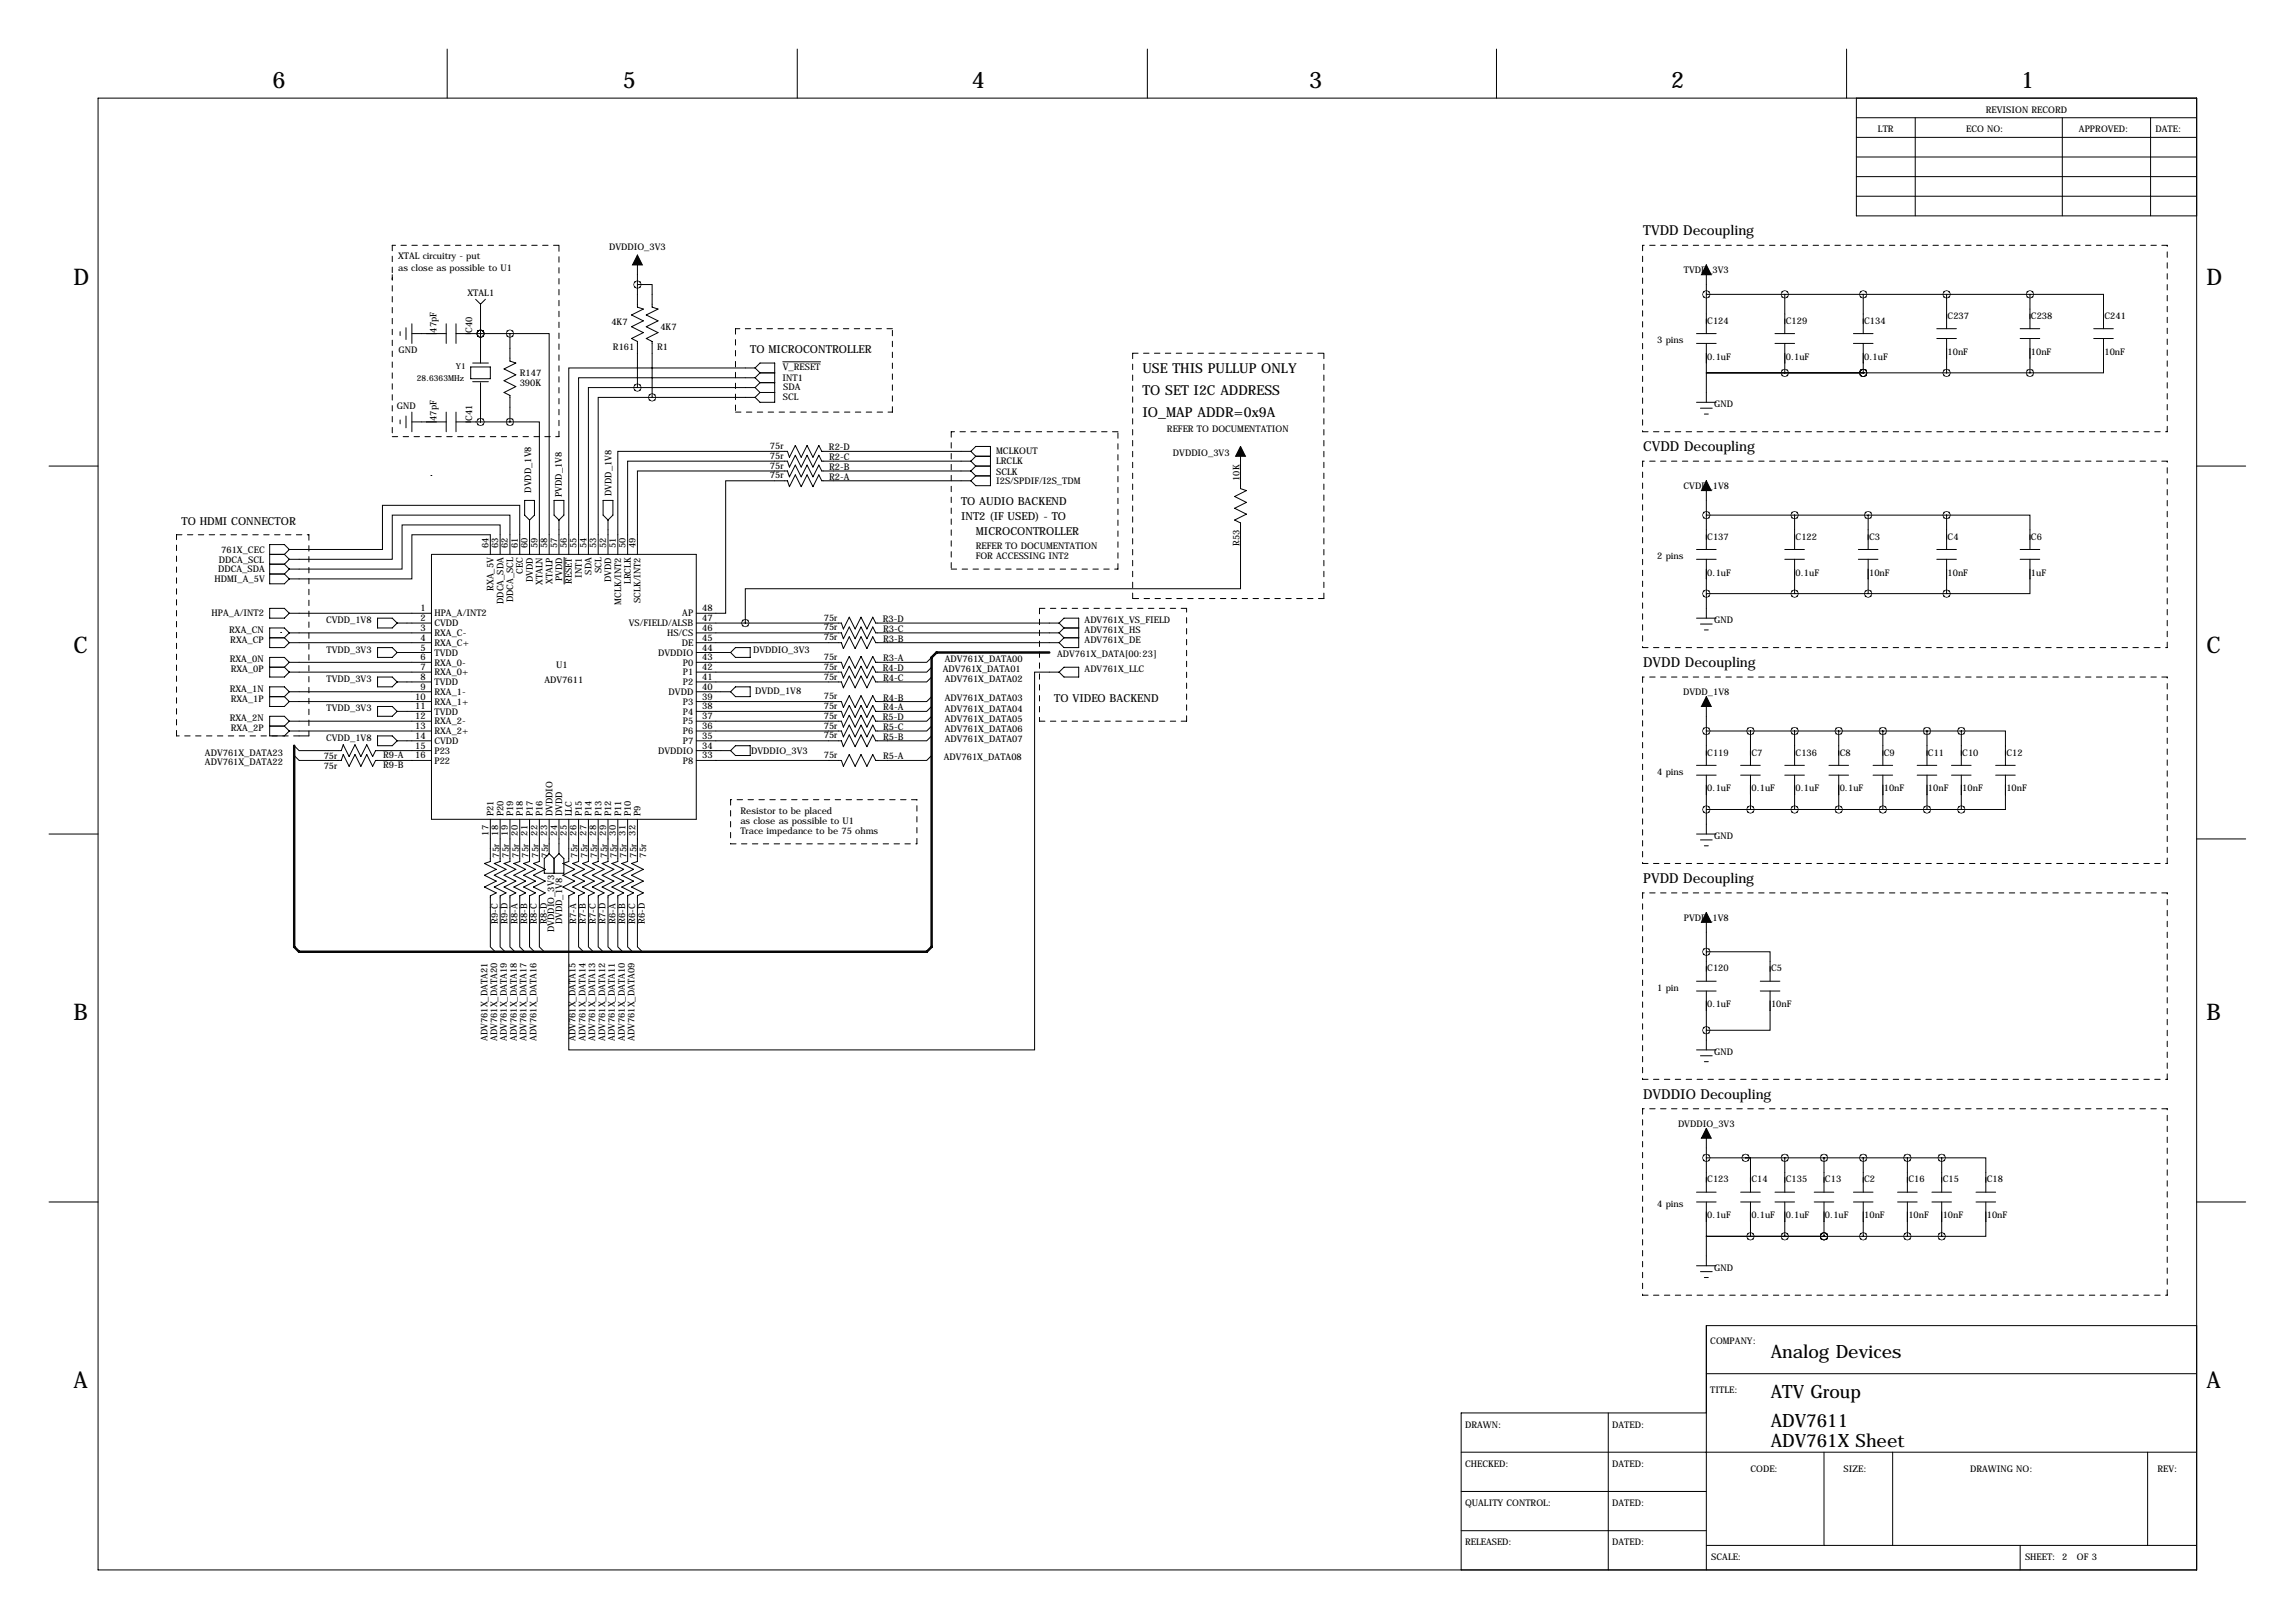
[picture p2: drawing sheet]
<svg xmlns="http://www.w3.org/2000/svg" width="594mm" height="419mm" viewBox="0 0 594 419" stroke-linecap="round" stroke-linejoin="round" font-family="sans-serif">
<defs><g id="words">
<g font-size="5.9">
<text x="70.6" y="22.9">6</text>
<text x="161.3" y="22.9">5</text>
<text x="251.7" y="22.9">4</text>
<text x="339.1" y="22.9">3</text>
<text x="432.8" y="22.9">2</text>
<text x="523.5" y="22.9">1</text>
<text x="19" y="73.7">D</text>
<text x="571.5" y="73.7">D</text>
<text x="19" y="168.9">C</text>
<text x="571.5" y="168.9">C</text>
<text x="19" y="264.2">B</text>
<text x="571.5" y="264.2">B</text>
<text x="19" y="359.4">A</text>
<text x="571.5" y="359.4">A</text>
</g>
<g font-size="4.7">
<text x="458.6" y="351.6">Analog Devices</text>
<text x="458.6" y="361.8">ATV Group</text>
<text x="458.6" y="369.4">ADV7611</text>
<text x="458.6" y="374.5">ADV761X Sheet</text>
</g>
<g font-size="3.6">
<text x="425.6" y="61">TVDD Decoupling</text>
<text x="295.9" y="96.5">USE THIS PULLUP ONLY</text>
<text x="295.9" y="102.4">TO SET I2C ADDRESS</text>
<text x="295.9" y="108">IO_MAP ADDR=0x9A</text>
<text x="425.6" y="116.8">CVDD Decoupling</text>
<text x="425.6" y="172.7">DVDD Decoupling</text>
<text x="425.6" y="228.6">PVDD Decoupling</text>
<text x="425.6" y="284.5">DVDDIO Decoupling</text>
</g>
<g font-size="2.8">
<text x="194.3" y="91.4">TO MICROCONTROLLER</text>
<text x="248.9" y="130.8">TO AUDIO BACKEND</text>
<text x="47" y="135.9">TO HDMI CONNECTOR</text>
<text x="248.9" y="134.6">INT2 (IF USED) - TO</text>
<text x="252.7" y="138.4">MICROCONTROLLER</text>
<text x="273.1" y="181.6">TO VIDEO BACKEND</text>
</g>
<g font-size="2.4">
<text x="514.4" y="29.2">REVISION RECORD</text>
<text x="486.4" y="34.3">LTR</text>
<text x="509.3" y="34.3">ECO NO:</text>
<text x="538.5" y="34.3">APPROVED:</text>
<text x="558.3" y="34.3">DATE:</text>
<text x="157.8" y="64.8">DVDDIO_3V3</text>
<text x="103.1" y="70.1">as close as possible to U1</text>
<text x="103.1" y="67.1">XTAL circuitry - put</text>
<text x="436.1" y="70.7">TVDD_3V3</text>
<text x="121.1" y="76.5">XTAL1</text>
<text x="442.2" y="83.8">C124</text>
<text x="462.5" y="83.8">C129</text>
<text x="482.9" y="83.8">C134</text>
<text x="504.4" y="82.6">C237</text>
<text x="526" y="82.6">C238</text>
<text x="545.1" y="82.6">C241</text>
<text x="113" y="86.1" transform="rotate(-90 113 86.1)">47pF</text>
<text x="122.3" y="86.1" transform="rotate(-90 122.3 86.1)">C40</text>
<text x="158.3" y="84.2">4K7</text>
<text x="171" y="85.5">4K7</text>
<text x="429.3" y="88.9">3 pins</text>
<text x="103.2" y="91.4">GND</text>
<text x="158.7" y="90.6">R161</text>
<text x="170.2" y="90.6">R1</text>
<text x="202.7" y="95.7">V_RESET</text>
<text x="442.2" y="93.1">0.1uF</text>
<text x="462.5" y="93.1">0.1uF</text>
<text x="482.9" y="93.1">0.1uF</text>
<text x="504.4" y="91.8">10nF</text>
<text x="526" y="91.8">10nF</text>
<text x="545.1" y="91.8">10nF</text>
<text x="134.6" y="97.3">R147</text>
<text x="134.6" y="100">390K</text>
<text x="202.7" y="98.6">INT1</text>
<text x="202.8" y="100.9">SDA</text>
<text x="102.8" y="106">GND</text>
<text x="202.7" y="103.6">SCL</text>
<text x="444" y="105.5">GND</text>
<text x="113" y="109" transform="rotate(-90 113 109)">47pF</text>
<text x="122.3" y="109" transform="rotate(-90 122.3 109)">C41</text>
<text x="302.3" y="111.8">REFER TO DOCUMENTATION</text>
<text x="199.4" y="118.8">75r</text>
<text x="199.4" y="116.2">75r</text>
<text x="214.7" y="116.6">R2-D</text>
<text x="214.8" y="119.1">R2-C</text>
<text x="258" y="117.7">MCLKOUT</text>
<text x="303.8" y="118.1">DVDDIO_3V3</text>
<text x="199.4" y="123.8">75r</text>
<text x="199.4" y="121.3">75r</text>
<text x="214.8" y="124.2">R2-A</text>
<text x="214.8" y="121.7">R2-B</text>
<text x="258" y="125.3">I2S/SPDIF/I2S_TDM</text>
<text x="258" y="120">LRCLK</text>
<text x="258" y="122.8">SCLK</text>
<text x="321.1" y="124.5" transform="rotate(-90 321.1 124.5)">10K</text>
<text x="137.6" y="127.5" transform="rotate(-90 137.6 127.5)">DVDD_1V8</text>
<text x="145.5" y="128.7" transform="rotate(-90 145.5 128.7)">PVDD_1V8</text>
<text x="158.4" y="128.4" transform="rotate(-90 158.4 128.4)">DVDD_1V8</text>
<text x="436.1" y="126.6">CVDD_1V8</text>
<text x="57.3" y="143.1">761X_CEC</text>
<text x="126.5" y="142" transform="rotate(-90 126.5 142)">64</text>
<text x="129" y="142" transform="rotate(-90 129 142)">63</text>
<text x="131.6" y="142" transform="rotate(-90 131.6 142)">62</text>
<text x="134.1" y="142" transform="rotate(-90 134.1 142)">61</text>
<text x="136.7" y="142" transform="rotate(-90 136.7 142)">60</text>
<text x="139.2" y="142" transform="rotate(-90 139.2 142)">59</text>
<text x="141.7" y="142" transform="rotate(-90 141.7 142)">58</text>
<text x="144.3" y="142" transform="rotate(-90 144.3 142)">57</text>
<text x="146.8" y="142" transform="rotate(-90 146.8 142)">56</text>
<text x="149.4" y="142" transform="rotate(-90 149.4 142)">55</text>
<text x="151.9" y="142" transform="rotate(-90 151.9 142)">54</text>
<text x="154.4" y="142" transform="rotate(-90 154.4 142)">53</text>
<text x="157" y="142" transform="rotate(-90 157 142)">52</text>
<text x="159.5" y="142" transform="rotate(-90 159.5 142)">51</text>
<text x="162.1" y="142" transform="rotate(-90 162.1 142)">50</text>
<text x="164.6" y="142" transform="rotate(-90 164.6 142)">49</text>
<text x="252.7" y="142.2">REFER TO DOCUMENTATION</text>
<text x="321.1" y="141.4" transform="rotate(-90 321.1 141.4)">R53</text>
<text x="442.2" y="139.7">C137</text>
<text x="465.1" y="139.7">C122</text>
<text x="484.1" y="139.7">C3</text>
<text x="504.4" y="139.7">C4</text>
<text x="526" y="139.7">C6</text>
<text x="56.5" y="148.2">DDCA_SDA</text>
<text x="56.7" y="145.6">DDCA_SCL</text>
<text x="135.5" y="148.6" transform="rotate(-90 135.5 148.6)">CEC</text>
<text x="150.7" y="149.6" transform="rotate(-90 150.7 149.6)">INT1</text>
<text x="153.2" y="148.8" transform="rotate(-90 153.2 148.8)">SDA</text>
<text x="155.8" y="148.3" transform="rotate(-90 155.8 148.3)">SCL</text>
<text x="252.7" y="144.8">FOR ACCESSING INT2</text>
<text x="429.3" y="144.8">2 pins</text>
<text x="442.2" y="149">0.1uF</text>
<text x="465.1" y="149">0.1uF</text>
<text x="484.1" y="149">10nF</text>
<text x="504.4" y="149">10nF</text>
<text x="526" y="149">1uF</text>
<text x="55.5" y="150.7">HDMI_A_5V</text>
<text x="127.8" y="153" transform="rotate(-90 127.8 153)">RXA_5V</text>
<text x="132.9" y="156" transform="rotate(-90 132.9 156)">DDCA_SCL</text>
<text x="138" y="150.7" transform="rotate(-90 138 150.7)">DVDD</text>
<text x="140.5" y="151.5" transform="rotate(-90 140.5 151.5)">XTALN</text>
<text x="143.1" y="151.2" transform="rotate(-90 143.1 151.2)">XTALP</text>
<text x="145.6" y="150.4" transform="rotate(-90 145.6 150.4)">PVDD</text>
<text x="148.2" y="151.2" transform="rotate(-90 148.2 151.2)">RESET</text>
<text x="158.3" y="150.7" transform="rotate(-90 158.3 150.7)">DVDD</text>
<text x="163.4" y="151.2" transform="rotate(-90 163.4 151.2)">LRCLK</text>
<text x="54.8" y="159.5">HPA_A/INT2</text>
<text x="84.4" y="161.3">CVDD_1V8</text>
<text x="108.9" y="158.2">1</text>
<text x="108.9" y="160.8">2</text>
<text x="112.5" y="159.6">HPA_A/INT2</text>
<text x="130.4" y="156.4" transform="rotate(-90 130.4 156.4)">DDCA_SDA</text>
<text x="160.9" y="156.5" transform="rotate(-90 160.9 156.5)">MCLK/INT2</text>
<text x="165.9" y="156.1" transform="rotate(-90 165.9 156.1)">SCLK/INT2</text>
<text x="176.7" y="159.6">AP</text>
<text x="181.9" y="160.8">47</text>
<text x="181.9" y="158.2">48</text>
<text x="213.4" y="160.7">75r</text>
<text x="228.7" y="161">R3-D</text>
<text x="280.9" y="161.3">ADV761X_VS_FIELD</text>
<text x="444" y="161.4">GND</text>
<text x="59.4" y="163.8">RXA_CN</text>
<text x="59.6" y="166.4">RXA_CP</text>
<text x="108.9" y="163.3">3</text>
<text x="108.9" y="165.9">4</text>
<text x="112.5" y="162.1">CVDD</text>
<text x="112.5" y="164.7">RXA_C-</text>
<text x="112.5" y="167.2">RXA_C+</text>
<text x="162.9" y="162.1">VS/FIELD/ALSB</text>
<text x="172.8" y="164.7">HS/CS</text>
<text x="176.6" y="167.2">DE</text>
<text x="181.9" y="165.9">45</text>
<text x="181.9" y="163.3">46</text>
<text x="213.4" y="165.7">75r</text>
<text x="213.4" y="163.2">75r</text>
<text x="228.7" y="166.1">R3-B</text>
<text x="228.7" y="163.6">R3-C</text>
<text x="280.9" y="166.4">ADV761X_DE</text>
<text x="280.9" y="163.8">ADV761X_HS</text>
<text x="59.5" y="171.4">RXA_0N</text>
<text x="59.8" y="174">RXA_0P</text>
<text x="84.6" y="168.9">TVDD_3V3</text>
<text x="108.9" y="168.4">5</text>
<text x="108.9" y="170.9">6</text>
<text x="108.9" y="173.5">7</text>
<text x="112.5" y="169.7">TVDD</text>
<text x="112.5" y="172.3">RXA_0-</text>
<text x="144" y="173">U1</text>
<text x="170.5" y="169.7">DVDDIO</text>
<text x="176.9" y="172.3">P0</text>
<text x="181.9" y="173.5">42</text>
<text x="181.9" y="170.9">43</text>
<text x="181.9" y="168.4">44</text>
<text x="195.1" y="169">DVDDIO_3V3</text>
<text x="213.4" y="170.8">75r</text>
<text x="213.4" y="173.4">75r</text>
<text x="228.7" y="173.7">R4-D</text>
<text x="228.7" y="171.2">R3-A</text>
<text x="244.2" y="174">ADV761X_DATA01</text>
<text x="244.7" y="171.4">ADV761X_DATA00</text>
<text x="273.8" y="170.2">ADV761X_DATA[00:23]</text>
<text x="280.9" y="174">ADV761X_LLC</text>
<text x="59.5" y="179.1">RXA_1N</text>
<text x="84.6" y="176.5">TVDD_3V3</text>
<text x="108.9" y="176">8</text>
<text x="108.9" y="178.6">9</text>
<text x="112.5" y="174.8">RXA_0+</text>
<text x="112.5" y="177.4">TVDD</text>
<text x="112.5" y="179.9">RXA_1-</text>
<text x="141" y="176.9">ADV7611</text>
<text x="173.2" y="179.9">DVDD</text>
<text x="176.9" y="177.4">P2</text>
<text x="176.9" y="174.8">P1</text>
<text x="181.9" y="178.6">40</text>
<text x="181.9" y="176">41</text>
<text x="195.6" y="179.7">DVDD_1V8</text>
<text x="213.4" y="175.9">75r</text>
<text x="228.7" y="176.3">R4-C</text>
<text x="244.7" y="176.5">ADV761X_DATA02</text>
<text x="436" y="179.9">DVDD_1V8</text>
<text x="59.8" y="181.6">RXA_1P</text>
<text x="84.6" y="184.1">TVDD_3V3</text>
<text x="107.5" y="181.1">10</text>
<text x="107.5" y="183.6">11</text>
<text x="112.5" y="182.4">RXA_1+</text>
<text x="112.5" y="185">TVDD</text>
<text x="176.9" y="185">P4</text>
<text x="176.9" y="182.4">P3</text>
<text x="181.9" y="183.6">38</text>
<text x="181.9" y="181.1">39</text>
<text x="213.4" y="183.5">75r</text>
<text x="213.4" y="181">75r</text>
<text x="228.7" y="183.9">R4-A</text>
<text x="228.7" y="181.4">R4-B</text>
<text x="244.7" y="184.4">ADV761X_DATA04</text>
<text x="244.7" y="181.4">ADV761X_DATA03</text>
<text x="59.5" y="186.7">RXA_2N</text>
<text x="59.8" y="189.2">RXA_2P</text>
<text x="84.4" y="191.8">CVDD_1V8</text>
<text x="107.5" y="186.2">12</text>
<text x="107.5" y="188.7">13</text>
<text x="107.5" y="191.3">14</text>
<text x="112.5" y="187.5">RXA_2-</text>
<text x="112.5" y="190.1">RXA_2+</text>
<text x="176.9" y="190.1">P6</text>
<text x="176.9" y="187.5">P5</text>
<text x="181.9" y="191.3">35</text>
<text x="181.9" y="188.7">36</text>
<text x="181.9" y="186.2">37</text>
<text x="213.4" y="191.1">75r</text>
<text x="213.4" y="188.6">75r</text>
<text x="213.4" y="186.1">75r</text>
<text x="228.7" y="186.4">R5-D</text>
<text x="228.7" y="191.5">R5-B</text>
<text x="228.7" y="189">R5-C</text>
<text x="244.7" y="189.5">ADV761X_DATA06</text>
<text x="244.7" y="186.9">ADV761X_DATA05</text>
<text x="53.1" y="195.6">ADV761X_DATA23</text>
<text x="83.8" y="196.6">75r</text>
<text x="99.2" y="196.2">R9-A</text>
<text x="107.5" y="193.8">15</text>
<text x="107.5" y="196.3">16</text>
<text x="112.5" y="192.6">CVDD</text>
<text x="112.5" y="195.1">P23</text>
<text x="112.5" y="197.7">P22</text>
<text x="170.5" y="195.1">DVDDIO</text>
<text x="176.9" y="197.7">P8</text>
<text x="176.9" y="192.6">P7</text>
<text x="181.9" y="196.3">33</text>
<text x="181.9" y="193.8">34</text>
<text x="194.6" y="195.1">DVDDIO_3V3</text>
<text x="213.4" y="196.2">75r</text>
<text x="228.7" y="196.6">R5-A</text>
<text x="244.4" y="196.8">ADV761X_DATA08</text>
<text x="244.7" y="192">ADV761X_DATA07</text>
<text x="442.2" y="195.6">C119</text>
<text x="453.6" y="195.6">C7</text>
<text x="465.1" y="195.6">C136</text>
<text x="476.5" y="195.6">C8</text>
<text x="487.9" y="195.6">C9</text>
<text x="499.4" y="195.6">C11</text>
<text x="508.3" y="195.6">C10</text>
<text x="519.7" y="195.6">C12</text>
<text x="53.1" y="198.1">ADV761X_DATA22</text>
<text x="83.8" y="199.1">75r</text>
<text x="99.2" y="198.8">R9-B</text>
<text x="429.3" y="200.7">4 pins</text>
<text x="442.2" y="204.9">0.1uF</text>
<text x="453.6" y="204.9">0.1uF</text>
<text x="465.1" y="204.9">0.1uF</text>
<text x="476.5" y="204.9">0.1uF</text>
<text x="487.9" y="204.9">10nF</text>
<text x="499.4" y="204.9">10nF</text>
<text x="508.3" y="204.9">10nF</text>
<text x="519.7" y="204.9">10nF</text>
<text x="127.8" y="211.3" transform="rotate(-90 127.8 211.3)">P21</text>
<text x="130.4" y="211.3" transform="rotate(-90 130.4 211.3)">P20</text>
<text x="132.9" y="211.3" transform="rotate(-90 132.9 211.3)">P19</text>
<text x="135.5" y="211.3" transform="rotate(-90 135.5 211.3)">P18</text>
<text x="138" y="211.3" transform="rotate(-90 138 211.3)">P17</text>
<text x="140.5" y="211.3" transform="rotate(-90 140.5 211.3)">P16</text>
<text x="143.1" y="211.3" transform="rotate(-90 143.1 211.3)">DVDDIO</text>
<text x="145.6" y="211.3" transform="rotate(-90 145.6 211.3)">DVDD</text>
<text x="148.2" y="211.3" transform="rotate(-90 148.2 211.3)">LLC</text>
<text x="150.7" y="211.3" transform="rotate(-90 150.7 211.3)">P15</text>
<text x="153.2" y="211.3" transform="rotate(-90 153.2 211.3)">P14</text>
<text x="155.8" y="211.3" transform="rotate(-90 155.8 211.3)">P13</text>
<text x="158.3" y="211.3" transform="rotate(-90 158.3 211.3)">P12</text>
<text x="160.9" y="211.3" transform="rotate(-90 160.9 211.3)">P11</text>
<text x="163.4" y="211.3" transform="rotate(-90 163.4 211.3)">P10</text>
<text x="165.9" y="211.3" transform="rotate(-90 165.9 211.3)">P9</text>
<text x="191.8" y="215.9">Trace impedance to be 75 ohms</text>
<text x="191.8" y="213.4">as close as possible to U1</text>
<text x="191.8" y="210.8">Resistor to be placed</text>
<text x="126.5" y="216.3" transform="rotate(-90 126.5 216.3)">17</text>
<text x="129" y="216.3" transform="rotate(-90 129 216.3)">18</text>
<text x="129.3" y="222" transform="rotate(-90 129.3 222)">75r</text>
<text x="131.6" y="216.3" transform="rotate(-90 131.6 216.3)">19</text>
<text x="131.8" y="222" transform="rotate(-90 131.8 222)">75r</text>
<text x="134.1" y="216.3" transform="rotate(-90 134.1 216.3)">20</text>
<text x="134.4" y="222" transform="rotate(-90 134.4 222)">75r</text>
<text x="136.7" y="216.3" transform="rotate(-90 136.7 216.3)">21</text>
<text x="136.9" y="222" transform="rotate(-90 136.9 222)">75r</text>
<text x="139.2" y="216.3" transform="rotate(-90 139.2 216.3)">22</text>
<text x="139.4" y="222" transform="rotate(-90 139.4 222)">75r</text>
<text x="141.7" y="216.3" transform="rotate(-90 141.7 216.3)">23</text>
<text x="142" y="222" transform="rotate(-90 142 222)">75r</text>
<text x="144.3" y="216.3" transform="rotate(-90 144.3 216.3)">24</text>
<text x="146.8" y="216.3" transform="rotate(-90 146.8 216.3)">25</text>
<text x="149.4" y="216.3" transform="rotate(-90 149.4 216.3)">26</text>
<text x="149.6" y="222" transform="rotate(-90 149.6 222)">75r</text>
<text x="151.9" y="216.3" transform="rotate(-90 151.9 216.3)">27</text>
<text x="152.1" y="222" transform="rotate(-90 152.1 222)">75r</text>
<text x="154.4" y="216.3" transform="rotate(-90 154.4 216.3)">28</text>
<text x="154.7" y="222" transform="rotate(-90 154.7 222)">75r</text>
<text x="157" y="216.3" transform="rotate(-90 157 216.3)">29</text>
<text x="157.2" y="222" transform="rotate(-90 157.2 222)">75r</text>
<text x="159.5" y="216.3" transform="rotate(-90 159.5 216.3)">30</text>
<text x="159.8" y="222" transform="rotate(-90 159.8 222)">75r</text>
<text x="162.1" y="216.3" transform="rotate(-90 162.1 216.3)">31</text>
<text x="162.3" y="222" transform="rotate(-90 162.3 222)">75r</text>
<text x="164.6" y="216.3" transform="rotate(-90 164.6 216.3)">32</text>
<text x="164.8" y="222" transform="rotate(-90 164.8 222)">75r</text>
<text x="167.4" y="222" transform="rotate(-90 167.4 222)">75r</text>
<text x="444" y="217.2">GND</text>
<text x="128.9" y="239.1" transform="rotate(-90 128.9 239.1)">R9-C</text>
<text x="131.5" y="239.2" transform="rotate(-90 131.5 239.2)">R9-D</text>
<text x="134" y="239.1" transform="rotate(-90 134 239.1)">R8-A</text>
<text x="136.5" y="239.1" transform="rotate(-90 136.5 239.1)">R8-B</text>
<text x="139.1" y="239.1" transform="rotate(-90 139.1 239.1)">R8-C</text>
<text x="141.6" y="239.2" transform="rotate(-90 141.6 239.2)">R8-D</text>
<text x="145.6" y="239.3" transform="rotate(-90 145.6 239.3)">DVDD_1V8</text>
<text x="149.2" y="239.1" transform="rotate(-90 149.2 239.1)">R7-A</text>
<text x="151.8" y="239.1" transform="rotate(-90 151.8 239.1)">R7-B</text>
<text x="154.3" y="239.1" transform="rotate(-90 154.3 239.1)">R7-C</text>
<text x="156.9" y="239.2" transform="rotate(-90 156.9 239.2)">R7-D</text>
<text x="159.4" y="239.1" transform="rotate(-90 159.4 239.1)">R6-A</text>
<text x="161.9" y="239.1" transform="rotate(-90 161.9 239.1)">R6-B</text>
<text x="164.5" y="239.1" transform="rotate(-90 164.5 239.1)">R6-C</text>
<text x="167" y="239.2" transform="rotate(-90 167 239.2)">R6-D</text>
<text x="436.1" y="238.3">PVDD_1V8</text>
<text x="143.5" y="241.2" transform="rotate(-90 143.5 241.2)">DVDDIO_3V3</text>
<text x="442.2" y="251.5">C120</text>
<text x="458.7" y="251.5">C5</text>
<text x="429.3" y="256.5">1 pin</text>
<text x="442.2" y="260.7">0.1uF</text>
<text x="458.7" y="260.7">10nF</text>
<text x="126.2" y="269.5" transform="rotate(-90 126.2 269.5)">ADV761X_DATA21</text>
<text x="128.8" y="269.5" transform="rotate(-90 128.8 269.5)">ADV761X_DATA20</text>
<text x="131.3" y="269.5" transform="rotate(-90 131.3 269.5)">ADV761X_DATA19</text>
<text x="133.9" y="269.5" transform="rotate(-90 133.9 269.5)">ADV761X_DATA18</text>
<text x="136.4" y="269.5" transform="rotate(-90 136.4 269.5)">ADV761X_DATA17</text>
<text x="138.9" y="269.5" transform="rotate(-90 138.9 269.5)">ADV761X_DATA16</text>
<text x="149.1" y="269.5" transform="rotate(-90 149.1 269.5)">ADV761X_DATA15</text>
<text x="151.6" y="269.5" transform="rotate(-90 151.6 269.5)">ADV761X_DATA14</text>
<text x="154.2" y="269.5" transform="rotate(-90 154.2 269.5)">ADV761X_DATA13</text>
<text x="156.7" y="269.5" transform="rotate(-90 156.7 269.5)">ADV761X_DATA12</text>
<text x="159.3" y="269.5" transform="rotate(-90 159.3 269.5)">ADV761X_DATA11</text>
<text x="161.8" y="269.5" transform="rotate(-90 161.8 269.5)">ADV761X_DATA10</text>
<text x="164.3" y="269.5" transform="rotate(-90 164.3 269.5)">ADV761X_DATA09</text>
<text x="444" y="273.1">GND</text>
<text x="434.6" y="291.7">DVDDIO_3V3</text>
<text x="442.2" y="306.1">C123</text>
<text x="453.6" y="306.1">C14</text>
<text x="462.5" y="306.1">C135</text>
<text x="472.7" y="306.1">C13</text>
<text x="482.9" y="306.1">C2</text>
<text x="494.3" y="306.1">C16</text>
<text x="503.2" y="306.1">C15</text>
<text x="514.6" y="306.1">C18</text>
<text x="429.3" y="312.4">4 pins</text>
<text x="442.2" y="315.4">0.1uF</text>
<text x="453.6" y="315.4">0.1uF</text>
<text x="462.5" y="315.4">0.1uF</text>
<text x="472.7" y="315.4">0.1uF</text>
<text x="482.9" y="315.4">10nF</text>
<text x="494.3" y="315.4">10nF</text>
<text x="503.2" y="315.4">10nF</text>
<text x="514.6" y="315.4">10nF</text>
<text x="444" y="329">GND</text>
<text x="443" y="348">COMPANY:</text>
<text x="443" y="360.7">TITLE:</text>
<text x="379.5" y="369.6">DRAWN:</text>
<text x="417.6" y="369.6">DATED:</text>
<text x="379.5" y="379.7">CHECKED:</text>
<text x="417.6" y="379.7">DATED:</text>
<text x="453.4" y="381">CODE:</text>
<text x="477.5" y="381">SIZE:</text>
<text x="510.3" y="381">DRAWING NO:</text>
<text x="558.8" y="381">REV:</text>
<text x="379.5" y="389.9">QUALITY CONTROL:</text>
<text x="417.6" y="389.9">DATED:</text>
<text x="379.5" y="400">RELEASED:</text>
<text x="417.6" y="400">DATED:</text>
<text x="443.2" y="403.9">SCALE:</text>
<text x="524.5" y="403.9">SHEET: 2</text>
<text x="538" y="403.9">OF 3</text>
</g>
<g font-size="2.1">
<text x="118.1" y="95.6">Y1</text>
<text x="108" y="98.6">28.6363MHz</text>
</g>
</g></defs>
<g fill="none" stroke="#000" stroke-width=".26">
<path d="M115.8 12.7v12.7M206.5 12.7v12.7M297.2 12.7v12.7M387.6 12.7v12.7M478.3 12.7v12.7M25.4 25.4h543.6v381h-543.6zM480.8 35.6h88.2M480.8 30.5h88.2M480.8 25.4v30.5h88.2M496.1 30.5v25.4M534.2 30.5v25.4M557 30.5v25.4"/>
<path d="M480.8 50.8h88.2M480.8 45.7h88.2M480.8 40.6h88.2M123.2 77.5l1.3 1.2M124.5 78.7v15.3M125.7 77.5l-1.2 1.2M165.1 73.7h3.8v5.8l1.5 .5-3 1.5 3 1.6-3 1.5 3 1.5-3 1.5 1.5 .8v14.5M165.1 66v13.5l1.5 .5-3 1.5 3 1.6-3 1.5 3 1.5-3 1.5 1.5 .8v11.9M442 68.6v17.8M442 76.2h83.8M462.3 76.2v10.2M482.6 76.2v10.2"/>
<path d="M504.2 76.2v8.9M525.8 76.2h19v8.9M525.8 76.2v8.9M103.6 85.9v1M105.2 84.8v3.1M106.7 86.4h8.9M106.7 83.8v5.1M115.6 83.8v5.1M118.1 83.8v5.1M118.1 86.4h14M121.9 95h5.1v3h-5.1zM122.4 94h4.1"/>
<path d="M122.4 98.8h4.1M124.5 86.4h.1M124.5 99.1v10.1M132.1 86.4h10.1v57.1M132.1 86.4v7.1l1.5 .5-3 1.5 3 1.5-3 1.6 3 1.5-3 1.5 1.5 .8v6.8M195.6 97.8h-45.7v45.7M195.6 95.2h-48.3v48.3M195.6 95.2l1.2-1.2h3.9v10.1h-3.9l-1.2-1.2M195.6 97.8l1.2 1.3M195.6 95.2l1.2 1.3M196.8 99.1h3.9M196.8 96.5h3.9"/>
<path d="M196.8 96.5l-1.2 1.3M196.8 99.1l-1.2 1.2M202.7 93.7h9.8M439.4 86.4h5.1M439.4 88.9h5.1M442 88.9v7.6h20.3M459.7 86.4h5.1M459.7 88.9h5.1M462.3 88.9v7.6M462.3 96.5h63.5M480.1 86.4h5M480.1 88.9h5"/>
<path d="M482.6 96.5h-40.6v7.6M482.6 96.5h.1M482.6 88.9v7.6M501.6 85.1h5.1M501.6 87.6h5.1M504.2 87.6v8.9M523.2 85.1h5.1M523.2 87.6h5.1M525.8 87.6v8.9M542.3 85.1h5.1M542.3 87.6h5.1M544.8 87.6v8.9h-19"/>
<path d="M103.6 108.7v1M105.2 107.7v3M106.7 109.2h8.9M106.7 106.7v5.1M115.6 106.7v5.1M118.1 109.2h14M118.1 106.7v5.1M132.1 109.2h7.6v34.3M165.1 100.3h-12.7v43.2M165.1 100.3h30.5M168.9 102.9h-14v40.6M168.9 102.9h26.7"/>
<path d="M195.6 100.3l1.2 1.3M196.8 101.6h3.9M196.8 101.6l-1.2 1.3M251.5 116.8h-38.6l-.8-1.5-1.5 3.1-1.6-3.1-1.5 3.1-1.5-3.1-1.5 3.1-.5-1.6h-44v26.7M251.5 119.4h-38.6l-.8-1.5-1.5 3-1.6-3-1.5 3-1.5-3-1.5 3-.5-1.5h-41.4v24.1M251.5 116.8l1.2-1.2h3.8v10.1h-3.8l-1.2-1.2M251.5 119.4l1.2 1.2M251.5 116.8l1.2 1.3M252.7 118.1l-1.2 1.3M252.7 118.1h3.8M321.3 115.6v10.9l1.5 .5-3 1.5 3 1.5-3 1.6 3 1.5-3 1.5 1.5 .8v17h-128.3v8.9M439.4 104.1h5.1"/>
<path d="M440.4 105.7h3.1M441.5 107.2h1M12.7 120.6h12.7M111.6 123.1h.1M135.9 129.5h2.5v3.8l-1.2 1.3-1.3-1.3zM137.2 134.6v8.9M143.5 129.5h2.5v3.8l-1.2 1.3-1.3-1.3zM144.8 134.6v8.9M156.2 129.5h2.5v3.8l-1.2 1.3-1.3-1.3zM157.5 134.6v8.9M251.5 121.9h-38.6l-.8-1.5-1.5 3-1.6-3-1.5 3-1.5-3-1.5 3-.5-1.5h-38.9v21.6M251.5 124.5h-38.6l-.8-1.6-1.5 3.1-1.6-3.1-1.5 3.1-1.5-3.1-1.5 3.1-.5-1.5h-16v34.3h-7.7"/>
<path d="M251.5 121.9l1.2 1.3M252.7 120.6h3.8M252.7 123.2l-1.2 1.3M252.7 123.2h3.8M252.7 120.6l-1.2 1.3M442 124.5v17.7M442 133.3h62.2M464.8 133.3v8.9M483.9 133.3v8.9M504.2 133.3h21.6v8.9M504.2 133.3v8.9M569 120.6h12.7"/>
<path d="M69.8 143.5h3.9M69.8 157.5h3.9l1.2 1.3-1.2 1.2h-3.9zM69.8 146.1h3.9M69.8 148.6h3.9M73.7 143.5l1.2 1.3M73.7 148.6l1.2 1.3M73.7 146.1l1.2 1.2M74.9 142.2h24.2v-11.4h35.5v12.7M74.9 158.8h36.9M74.9 142.2l-1.2-1.2h-3.9v10.1h3.9l1.2-1.2M74.9 144.8l-1.2 1.3M74.9 147.3l-1.2 1.3"/>
<path d="M74.9 142.2l-1.2 1.3M111.8 143.5h68.5v68.6h-68.5zM127 143.5v-5.1h-20.3v11.5h-31.8M129.5 143.5v-7.6h-25.4v11.4h-29.2M132.1 143.5v-10.2h-30.5v11.5h-26.7M146.1 144.3v6.9M439.4 142.2h5.1M439.4 144.8h5.1M442 144.8v15.2M442 153.7h62.2M462.3 142.2h5.1M462.3 144.8h5.1"/>
<path d="M464.8 144.8v8.9M481.3 142.2h5.1M481.3 144.8h5.1M483.9 144.8v8.9M501.6 142.2h5.1M501.6 144.8h5.1M504.2 144.8v8.9M523.2 142.2h5.1M523.2 144.8h5.1M525.8 144.8v8.9h-21.6M69.8 172.7h3.9M69.8 165.1h3.9"/>
<path d="M72.7 163.7h.2M73.7 165.1l1.2 1.3M73.7 172.7l1.2 1.3M74.9 163.8h36.9M74.9 166.4h36.9M74.9 171.4h36.9M74.9 174h36.9M74.9 179.1h36.9M74.9 171.4l-1.2-1.2h-3.9v5.1h3.9l1.2-1.3M74.9 163.8l-1.2-1.2h-3.9v5h3.9l1.2-1.2M74.9 179.1l-1.2-1.3h-3.9v5.1h3.9l1.2-1.3M74.9 163.8l-1.2 1.3"/>
<path d="M74.9 171.4l-1.2 1.3M74.9 179.1l-1.2 1.2M97.8 175.3h3.8l1.3 1.2-1.3 1.3h-3.8zM97.8 167.6h3.8l1.3 1.3-1.3 1.3h-3.8zM97.8 160h3.8l1.3 1.3-1.3 1.3h-3.8zM102.9 161.3h8.9M102.9 168.9h8.9M102.9 176.5h8.9M180.3 161.3h37.6l.5 1.5 1.6-3 1.5 3 1.5-3 1.5 3 1.6-3 .7 1.5h47.5M180.3 163.8h37.6l.5 1.6 1.6-3.1 1.5 3.1 1.5-3.1 1.5 3.1 1.6-3.1 .7 1.5h47.5M180.3 166.4h37.6l.5 1.5 1.6-3.1 1.5 3.1 1.5-3.1 1.5 3.1 1.6-3.1 .7 1.6h47.5M180.3 168.9h8.9"/>
<path d="M180.3 179.1h8.9M189.2 168.9l1.3-1.3h3.8v2.6h-3.8zM190.5 177.8h3.8v2.5h-3.8l-1.3-1.2zM241.3 170.2l-1.3 1.2h-13.2l-.7-1.5-1.6 3.1-1.5-3.1-1.5 3.1-1.5-3.1-1.6 3.1-.5-1.6h-37.6M241.3 172.7l-1.3 1.3h-13.2l-.7-1.5-1.6 3-1.5-3-1.5 3-1.5-3-1.6 3-.5-1.5h-37.6M241.3 175.3l-1.3 1.2h-13.2l-.7-1.5-1.6 3.1-1.5-3.1-1.5 3.1-1.5-3.1-1.6 3.1-.5-1.6h-37.6M274.3 174h-6.3v97.8h-120.7v-39.9l1.5-.8-3-1.5 3-1.5-3-1.5 3-1.6-3-1.5 1.5-.5v-10.9M274.3 161.3l1.3-1.3h3.8v7.6h-3.8l-1.3-1.2M274.3 161.3l1.3 1.3M274.3 163.8l1.3 1.3M275.6 172.7h3.8v2.6h-3.8l-1.3-1.3zM275.6 165.1h3.8"/>
<path d="M275.6 165.1l-1.3 1.3M275.6 162.6h3.8M275.6 162.6l-1.3 1.2M439.4 160h5.1M440.4 161.5h3.1M441.5 163.1h1M69.8 180.3h3.9M69.8 188h3.9M73.7 180.3l1.2 1.3M73.7 188l1.2 1.2M74.9 186.7l-1.2-1.3h-3.9v5.1h3.9l1.2-1.3M74.9 181.6h36.9"/>
<path d="M74.9 186.7h36.9M74.9 189.2h36.9M74.9 186.7l-1.2 1.3M76.2 195.6l1.3 1.2h10.9l.5-1.5 1.5 3.1 1.5-3.1 1.6 3.1 1.5-3.1 1.5 3.1 .8-1.6h14.5M76.2 193l1.3 1.3h10.9l.5-1.5 1.5 3 1.5-3 1.6 3 1.5-3 1.5 3 .8-1.5h14.5M77.5 190.5h2.5M97.8 190.5h3.8l1.3 1.3-1.3 1.2h-3.8zM97.8 182.9h3.8l1.3 1.2-1.3 1.3h-3.8zM102.9 184.1h8.9M102.9 191.8h8.9M180.3 194.3h8.9M189.2 194.3l1.3-1.3h3.8v2.6h-3.8z"/>
<path d="M241.3 180.3l-1.3 1.3h-13.2l-.7-1.5-1.6 3-1.5-3-1.5 3-1.5-3-1.6 3-.5-1.5h-37.6M241.3 182.9l-1.3 1.2h-13.2l-.7-1.5-1.6 3.1-1.5-3.1-1.5 3.1-1.5-3.1-1.6 3.1-.5-1.6h-37.6M241.3 185.4l-1.3 1.3h-13.2l-.7-1.5-1.6 3-1.5-3-1.5 3-1.5-3-1.6 3-.5-1.5h-37.6M241.3 188l-1.3 1.2h-13.2l-.7-1.5-1.6 3.1-1.5-3.1-1.5 3.1-1.5-3.1-1.6 3.1-.5-1.6h-37.6M241.3 190.5l-1.3 1.3h-13.2l-.7-1.6-1.6 3.1-1.5-3.1-1.5 3.1-1.5-3.1-1.6 3.1-.5-1.5h-37.6M241.3 195.6l-1.3 1.2h-13.2l-.7-1.5-1.6 3.1-1.5-3.1-1.5 3.1-1.5-3.1-1.6 3.1-.5-1.6h-37.6M439.4 198.1h5.1M442 180.3v17.8M442 189.2h66M450.8 198.1h5.1M453.4 189.2v8.9M462.3 198.1h5.1"/>
<path d="M464.8 189.2v8.9M473.7 198.1h5.1M476.2 189.2v8.9M485.1 198.1h5.1M487.7 189.2v8.9M496.6 198.1h5M499.1 189.2v8.9M505.5 198.1h5M508 189.2h11.4v8.9M508 189.2v8.9M516.9 198.1h5.1M12.7 215.9h12.7"/>
<path d="M127 212.1v10.9l-1.5 .5 3 1.5-3 1.6 3 1.5-3 1.5 3 1.5-1.5 .8v13.2l1.3 1.3M129.5 212.1v10.9l-1.5 .5 3.1 1.5-3.1 1.6 3.1 1.5-3.1 1.5 3.1 1.5-1.6 .8v13.2l1.3 1.3M132.1 212.1v10.9l-1.5 .5 3 1.5-3 1.6 3 1.5-3 1.5 3 1.5-1.5 .8v13.2l1.2 1.3M134.6 212.1v10.9l-1.5 .5 3 1.5-3 1.6 3 1.5-3 1.5 3 1.5-1.5 .8v13.2l1.3 1.3M137.2 212.1v10.9l-1.6 .5 3.1 1.5-3.1 1.6 3.1 1.5-3.1 1.5 3.1 1.5-1.5 .8v13.2l1.2 1.3M139.7 212.1v10.9l-1.5 .5 3 1.5-3 1.6 3 1.5-3 1.5 3 1.5-1.5 .8v13.2l1.3 1.3M142.2 212.1v8.9M144.8 212.1v8.9M149.9 212.1v10.9l-1.6 .5 3.1 1.5-3.1 1.6 3.1 1.5-3.1 1.5 3.1 1.5-1.5 .8v13.2l1.2 1.3M152.4 212.1v10.9l-1.5 .5 3 1.5-3 1.6 3 1.5-3 1.5 3 1.5-1.5 .8v13.2l1.3 1.3M154.9 212.1v10.9l-1.5 .5 3.1 1.5-3.1 1.6 3.1 1.5-3.1 1.5 3.1 1.5-1.6 .8v13.2l1.3 1.3M157.5 212.1v10.9l-1.5 .5 3 1.5-3 1.6 3 1.5-3 1.5 3 1.5-1.5 .8v13.2l1.2 1.3"/>
<path d="M160 212.1v10.9l-1.5 .5 3 1.5-3 1.6 3 1.5-3 1.5 3 1.5-1.5 .8v13.2l1.3 1.3M162.6 212.1v10.9l-1.6 .5 3.1 1.5-3.1 1.6 3.1 1.5-3.1 1.5 3.1 1.5-1.5 .8v13.2l1.2 1.3M165.1 212.1v10.9l-1.5 .5 3 1.5-3 1.6 3 1.5-3 1.5 3 1.5-1.5 .8v13.2l1.3 1.3M439.4 215.9h5.1M439.4 200.7h5.1M440.4 217.4h3.1M441.5 218.9h1M442 200.7v15.2M442 209.5h66M450.8 200.7h5.1M453.4 200.7v8.8M462.3 200.7h5.1"/>
<path d="M464.8 200.7v8.8M473.7 200.7h5.1M476.2 200.7v8.8M485.1 200.7h5.1M487.7 200.7v8.8M496.6 200.7h5M499.1 200.7v8.8M505.5 200.7h5M508 200.7v8.8M516.9 200.7h5.1M519.4 200.7v8.8h-11.4M569 217.2h12.7"/>
<path d="M142.2 221l-1.2 1.2v3.9h5v-3.9l-1.2-1.2M142.2 221l1.3 1.2M143.5 222.2v3.9M144.8 221l-1.3 1.2M442 236.2v17.8M439.4 254h5.1M439.4 256.5h5.1M442 246.4h16.5v7.6M442 256.5v15.3M455.9 254h5.1M455.9 256.5h5.1M458.5 256.5v10.2h-16.5"/>
<path d="M439.4 271.8h5.1M440.4 273.3h3.1M441.5 274.8h1M442 292.1v16.5M442 299.7h60.9M452.1 299.7h1.3v8.9M462.3 299.7v8.9M472.4 299.7v8.9M482.6 299.7v8.9M494 299.7v8.9M502.9 299.7h11.4v8.9M502.9 299.7v8.9"/>
<path d="M12.7 311.1h12.7M439.4 311.1h5.1M439.4 308.6h5.1M442 311.1v8.9h11.4M450.8 311.1h5.1M450.8 308.6h5.1M453.4 311.1v8.9M459.7 311.1h5.1M459.7 308.6h5.1M462.3 311.1v8.9M469.9 311.1h5.1M469.9 308.6h5.1"/>
<path d="M472.4 311.1v8.9M480.1 311.1h5M480.1 308.6h5M482.6 311.1v8.9M491.5 311.1h5.1M491.5 308.6h5.1M494 311.1v8.9M500.4 311.1h5.1M500.4 308.6h5.1M502.9 311.1v8.9M511.8 311.1h5.1M511.8 308.6h5.1"/>
<path d="M514.3 311.1v8.9h-11.4M569 311.1h12.7M439.4 327.7h5.1M440.4 329.2h3.1M441.5 330.7h1M453.4 320h49.5M472.4 320h-30.4v7.7M472.4 320h.1M442 355.6h127M569 343.2h-127v63.2M378.5 375.9h190.5M416.6 365.8v40.6"/>
<path d="M442 365.8h-63.5v40.6M472.4 375.9v24.1M490.2 375.9v24.1M556.3 375.9v24.1M378.5 396.2h63.5M378.5 386.1h63.5M442 400h127M523.2 400v6.4"/>
</g>
<g fill="none" stroke="#000" stroke-width=".26" stroke-dasharray="1.4 1.4">
<path d="M101.6 71.1v41.9M101.6 63.5v8.9M144.8 63.5h-43.2M425.4 63.5v48.3M561.3 63.5h-135.9M190.5 85.1v21.6M231.1 85.1h-40.6M293.4 91.4h49.5M342.9 91.4v63.5M101.6 113h43.2M144.8 113v-49.5M190.5 106.7h40.6"/>
<path d="M231.1 106.7v-21.6M246.4 111.8v35.5M289.6 111.8h-43.2M425.4 119.4v48.2M425.4 111.8h135.9M561.3 119.4h-135.9M561.3 111.8v-48.3M45.7 138.4h34.3M80 138.4v52.1M246.4 147.3h43.2M269.2 157.5v29.2M289.6 147.3v-35.5"/>
<path d="M293.4 154.9v-63.5M307.3 157.5h-38.1M342.9 154.9h-49.5M425.4 175.3v48.2M425.4 167.6h135.9M561.3 175.3h-135.9M561.3 167.6v-48.2M45.7 190.5v-52.1M77.5 190.5h-31.8M269.2 186.7h38.1M307.3 186.7v-29.2M189.2 207v11.4"/>
<path d="M189.2 218.4h48.3M237.5 218.4v-11.4M237.5 207h-48.3M425.4 231.1v48.3M425.4 223.5h135.9M561.3 231.1h-135.9M561.3 223.5v-48.2M425.4 279.4h135.9M561.3 279.4v-48.3M425.4 287v48.3M561.3 287h-135.9M425.4 335.3h135.9"/>
<path d="M561.3 335.3v-48.3"/>
</g>
<path d="M165.1 66l1.3 2.6h-2.6zM442 68.6l1.2 2.5h-2.5zM321.3 115.6l1.3 2.5h-2.6zM442 124.5l1.2 2.5h-2.5zM442 180.3l1.2 2.6h-2.5zM442 236.2l1.2 2.6h-2.5zM442 292.1l1.2 2.5h-2.5z" fill="#000" stroke="#000" stroke-width=".26"/>
<path d="M124.4 86.4a.07 .07 0 0 0 .1 0 .07 .07 0 0 0-.1 0zM124.4 86.4a.07 .07 0 0 0 .1 0 .07 .07 0 0 0-.1 0zM124.4 109.2a.07 .07 0 0 0 .1 0 .07 .07 0 0 0-.1 0zM462.2 299.7a.07 .07 0 0 0 .1 0 .07 .07 0 0 0-.1 0zM462.2 320a.07 .07 0 0 0 .1 0 .07 .07 0 0 0-.1 0zM441.9 299.7a.07 .07 0 0 0 .1 0 .07 .07 0 0 0-.1 0zM441.9 76.2a.07 .07 0 0 0 .1 0 .07 .07 0 0 0-.1 0zM462.2 96.5a.07 .07 0 0 0 .1 0 .07 .07 0 0 0-.1 0zM482.5 96.5a.1 .1 0 0 0 .2 0 .1 .1 0 0 0-.2 0zM462.2 76.2a.07 .07 0 0 0 .1 0 .07 .07 0 0 0-.1 0zM441.9 189.2a.07 .07 0 0 0 .1 0 .07 .07 0 0 0-.1 0zM441.9 209.6a.07 .07 0 0 0 .1 0 .07 .07 0 0 0-.1 0zM441.9 153.7a.07 .07 0 0 0 .1 0 .07 .07 0 0 0-.1 0zM441.9 133.4a.07 .07 0 0 0 .1 0 .07 .07 0 0 0-.1 0zM193 161.3a.07 .07 0 0 0 .1 0 .07 .07 0 0 0-.1 0zM132 109.2a.07 .07 0 0 0 .1 0 .07 .07 0 0 0-.1 0zM132 86.4a.07 .07 0 0 0 .1 0 .07 .07 0 0 0-.1 0zM165 73.7a.1 .1 0 0 0 .2 0 .1 .1 0 0 0-.2 0zM165 100.3a.1 .1 0 0 0 .2 0 .1 .1 0 0 0-.2 0zM168.8 102.9a.1 .1 0 0 0 .2 0 .1 .1 0 0 0-.2 0zM525.7 76.2a.07 .07 0 0 0 .1 0 .07 .07 0 0 0-.1 0zM504.1 76.2a.1 .1 0 0 0 .2 0 .1 .1 0 0 0-.2 0zM504.1 96.5a.1 .1 0 0 0 .2 0 .1 .1 0 0 0-.2 0zM525.7 96.5a.07 .07 0 0 0 .1 0 .07 .07 0 0 0-.1 0zM482.5 76.2a.1 .1 0 0 0 .2 0 .1 .1 0 0 0-.2 0zM482.5 96.5a.1 .1 0 0 0 .2 0 .1 .1 0 0 0-.2 0zM483.8 133.4a.07 .07 0 0 0 .1 0 .07 .07 0 0 0-.1 0zM483.8 153.7a.07 .07 0 0 0 .1 0 .07 .07 0 0 0-.1 0zM464.8 133.3a.07 .07 0 0 0 .1 0 .07 .07 0 0 0-.1 0zM464.8 153.7a.07 .07 0 0 0 .1 0 .07 .07 0 0 0-.1 0zM441.9 246.4a.07 .07 0 0 0 .1 0 .07 .07 0 0 0-.1 0zM441.9 266.7a.07 .07 0 0 0 .1 0 .07 .07 0 0 0-.1 0zM504.1 153.7a.1 .1 0 0 0 .2 0 .1 .1 0 0 0-.2 0zM504.1 133.4a.1 .1 0 0 0 .2 0 .1 .1 0 0 0-.2 0zM464.8 189.2a.07 .07 0 0 0 .1 0 .07 .07 0 0 0-.1 0zM464.8 209.5a.07 .07 0 0 0 .1 0 .07 .07 0 0 0-.1 0zM476.2 209.5a.07 .07 0 0 0 .1 0 .07 .07 0 0 0-.1 0zM487.6 209.5a.07 .07 0 0 0 .1 0 .07 .07 0 0 0-.1 0zM499 209.6a.1 .1 0 0 0 .2 0 .1 .1 0 0 0-.2 0zM507.9 209.5a.1 .1 0 0 0 .2 0 .1 .1 0 0 0-.2 0zM507.9 189.2a.1 .1 0 0 0 .2 0 .1 .1 0 0 0-.2 0zM499 189.2a.1 .1 0 0 0 .2 0 .1 .1 0 0 0-.2 0zM487.6 189.2a.07 .07 0 0 0 .1 0 .07 .07 0 0 0-.1 0zM476.2 189.2a.07 .07 0 0 0 .1 0 .07 .07 0 0 0-.1 0zM453.3 189.2a.1 .1 0 0 0 .2 0 .1 .1 0 0 0-.2 0zM453.3 209.6a.1 .1 0 0 0 .2 0 .1 .1 0 0 0-.2 0zM452.1 299.7a.07 .07 0 0 0 .1 0 .07 .07 0 0 0-.1 0zM472.4 320a.07 .07 0 0 0 .1 0 .07 .07 0 0 0-.1 0zM453.3 320a.1 .1 0 0 0 .2 0 .1 .1 0 0 0-.2 0zM494 320a.07 .07 0 0 0 .1 0 .07 .07 0 0 0-.1 0zM502.9 320a.07 .07 0 0 0 .1 0 .07 .07 0 0 0-.1 0zM502.9 299.7a.07 .07 0 0 0 .1 0 .07 .07 0 0 0-.1 0zM494 299.7a.07 .07 0 0 0 .1 0 .07 .07 0 0 0-.1 0zM472.4 299.7a.07 .07 0 0 0 .1 0 .07 .07 0 0 0-.1 0zM482.5 299.7a.1 .1 0 0 0 .2 0 .1 .1 0 0 0-.2 0zM482.5 320a.1 .1 0 0 0 .2 0 .1 .1 0 0 0-.2 0zM472.4 320a.07 .07 0 0 0 .1 0 .07 .07 0 0 0-.1 0z" fill="#000" stroke="#000" stroke-width="1.9"/>
<path d="M271.8 168.9h-29.2l-1.3 1.3v74.9l-1.3 1.3h-162.5l-1.3-1.3v-52.1" fill="none" stroke="#000" stroke-width=".63"/>
<use href="#words"/>
</svg>
